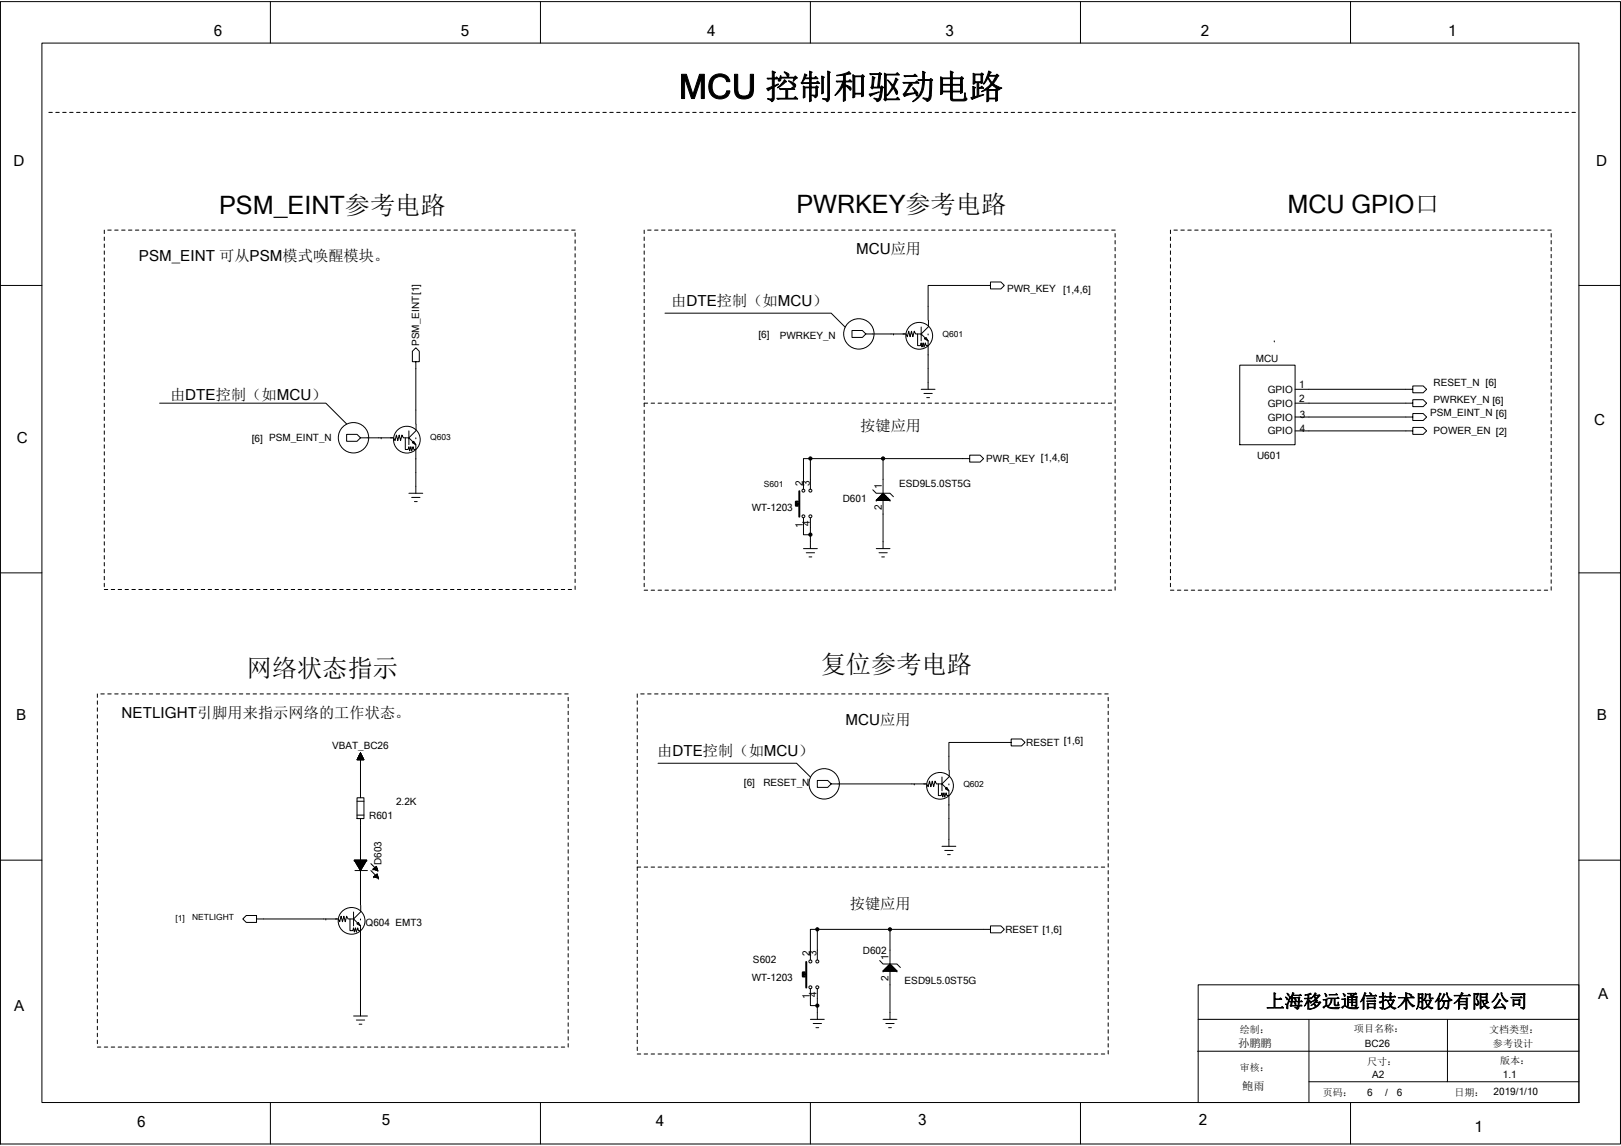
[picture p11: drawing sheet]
<svg xmlns="http://www.w3.org/2000/svg" width="297mm" height="210mm" viewBox="0 0 297 210" stroke-linecap="round" stroke-linejoin="round" font-family="sans-serif">
<defs><g id="words">
<text font-size="6.2" x="124.4" y="18.1">MCU 控制和驱动电路</text>
<g font-size="4.6">
<text x="40.2" y="39.2">PSM_EINT参考电路</text>
<text x="146" y="39">PWRKEY参考电路</text>
<text x="235.9" y="39">MCU GPIO口</text>
<text x="45.3" y="124.1">网络状态指示</text>
<text x="150.4" y="123.3">复位参考电路</text>
</g>
<text font-size="3.4" x="232" y="184.6">上海移远通信技术股份有限公司</text>
<g font-size="2.8">
<text x="39.2" y="6.6">6</text>
<text x="84.5" y="6.6">5</text>
<text x="129.6" y="6.6">4</text>
<text x="173.2" y="6.6">3</text>
<text x="220.1" y="6.6">2</text>
<text x="265.4" y="6.6">1</text>
<text x="2.5" y="30.5">D</text>
<text x="292.5" y="30.4">D</text>
<text x="25.4" y="47.9">PSM_EINT 可从PSM模式唤醒模块。</text>
<text x="156.9" y="46.6">MCU应用</text>
<text x="123" y="56.1">由DTE控制（如MCU）</text>
<text x="31.2" y="73.2">由DTE控制（如MCU）</text>
<text x="292.1" y="77.8">C</text>
<text x="3.1" y="81.1">C</text>
<text x="157.6" y="79">按键应用</text>
<text x="3" y="131.8">B</text>
<text x="22.3" y="131.6">NETLIGHT引脚用来指示网络的工作状态。</text>
<text x="292.6" y="131.8">B</text>
<text x="155" y="132.9">MCU应用</text>
<text x="120.4" y="138.6">由DTE控制（如MCU）</text>
<text x="155.7" y="166.5">按键应用</text>
<text x="2.6" y="185.3">A</text>
<text x="292.9" y="183.1">A</text>
<text x="25.2" y="206.6">6</text>
<text x="70" y="206.1">5</text>
<text x="120.2" y="206.3">4</text>
<text x="168.3" y="206.1">3</text>
<text x="219.7" y="206.1">2</text>
<text x="270.2" y="207.3">1</text>
</g>
<g font-size="2.1">
<text x="226.9" y="191.9">孙鹏鹏</text>
<text x="227.6" y="199.7">鲍雨</text>
</g>
<g font-size="1.8">
<text x="184.5" y="53.6">PWR_KEY</text>
<text x="194.8" y="53.6">[1,4,6]</text>
<text x="76.8" y="63.4" transform="rotate(-90 76.8 63.4)">PSM_EINT[1]</text>
<text x="139" y="61.9">[6]</text>
<text x="142.9" y="62.1">PWRKEY_N</text>
<text x="230.1" y="66.4">MCU</text>
<text x="232.3" y="72">GPIO</text>
<text x="238.1" y="71.1">1</text>
<text x="262.7" y="70.8">RESET_N [6]</text>
<text x="232.3" y="74.5">GPIO</text>
<text x="232.3" y="77.1">GPIO</text>
<text x="238.1" y="73.6">2</text>
<text x="238.2" y="76.6">3</text>
<text x="262.1" y="76.3">PSM_EINT_N [6]</text>
<text x="262.7" y="73.9">PWRKEY_N [6]</text>
<text x="46.1" y="80.9">[6] PSM_EINT_N</text>
<text x="232.3" y="79.6">GPIO</text>
<text x="238.2" y="79.1">4</text>
<text x="262.7" y="79.6">POWER_EN [2]</text>
<text x="147.1" y="89" transform="rotate(-90 147.1 89)">2</text>
<text x="148.4" y="89" transform="rotate(-90 148.4 89)">3</text>
<text x="161.6" y="89.6" transform="rotate(-90 161.6 89.6)">1</text>
<text x="164.8" y="89.2">ESD9L5.0ST5G</text>
<text x="180.7" y="84.7">PWR_KEY [1,4,6]</text>
<text x="230.4" y="84">U601</text>
<text x="137.7" y="93.6">WT-1203</text>
<text x="154.4" y="92">D601</text>
<text x="161.6" y="93.4" transform="rotate(-90 161.6 93.4)">2</text>
<text x="147.1" y="96.7" transform="rotate(-90 147.1 96.7)">1</text>
<text x="148.4" y="96.5" transform="rotate(-90 148.4 96.5)">4</text>
<text x="60.9" y="137.3">VBAT_BC26</text>
<text x="188" y="136.7">RESET [1,6]</text>
<text x="136.3" y="144">[6]</text>
<text x="72.6" y="147.4">2.2K</text>
<text x="139.9" y="144">RESET_N</text>
<text x="67.6" y="150.1">R601</text>
<text x="69.9" y="158.5" transform="rotate(-90 69.9 158.5)">D603</text>
<text x="67" y="169.7">Q604 EMT3</text>
<text x="184.2" y="170.9">RESET [1,6]</text>
<text x="137.7" y="179.8">WT-1203</text>
<text x="138" y="176.4">S602</text>
<text x="148.4" y="175.2" transform="rotate(-90 148.4 175.2)">2</text>
<text x="149.6" y="175.2" transform="rotate(-90 149.6 175.2)">3</text>
<text x="158.1" y="174.7">D602</text>
<text x="162.8" y="179.7" transform="rotate(-90 162.8 179.7)">2</text>
<text x="162.8" y="175.9" transform="rotate(-90 162.8 175.9)">1</text>
<text x="148.4" y="183" transform="rotate(-90 148.4 183)">1</text>
<text x="149.6" y="182.7" transform="rotate(-90 149.6 182.7)">4</text>
<text x="165.8" y="180.3">ESD9L5.0ST5G</text>
<text x="227.2" y="189.3">绘制：</text>
<text x="248.1" y="189.1">项目名称：</text>
<text x="250.1" y="191.9">BC26</text>
<text x="272.9" y="189.3">文档类型：</text>
<text x="273.6" y="191.9">参考设计</text>
<text x="227.2" y="196.3">审核：</text>
<text x="250.5" y="195.2">尺寸：</text>
<text x="251.4" y="197.6">A2</text>
<text x="274.9" y="194.9">版本：</text>
<text x="275.4" y="197.6">1.1</text>
<text x="242.4" y="200.7">页码：</text>
<text x="250.5" y="200.7">6</text>
<text x="253.8" y="200.7">/</text>
<text x="256" y="200.7">6</text>
<text x="266.5" y="200.7">日期：</text>
<text x="273.7" y="200.6">2019/1/10</text>
</g>
<g font-size="1.5">
<text x="172.7" y="61.7">Q601</text>
<text x="78.8" y="80.7">Q603</text>
<text x="140" y="89.2">S601</text>
<text x="176.5" y="144.1">Q602</text>
<text x="32.2" y="168.7">[1]</text>
<text x="35.2" y="168.5">NETLIGHT</text>
</g>
</g></defs>
<g fill="none" stroke="#000" stroke-width=".18">
<path d="M.1 .3h296.8v209.3h-296.8zM7.7 7.9h281.6v194.1h-281.6zM49.5 .3v7.6M99 .3v7.6M148.5 .3v7.6M198 .3v7.6M247.5 .3v7.6M9 20.6h.6M10.2 20.6h.7M11.5 20.6h.6M12.8 20.6h.6M14 20.6h.7"/>
<path d="M15.3 20.6h.6M16.6 20.6h.6M17.8 20.6h.7M19.1 20.6h.6M20.4 20.6h.6M21.7 20.6h.6M22.9 20.6h.6M24.2 20.6h.6M25.4 20.6h.7M26.7 20.6h.6M28 20.6h.6M29.2 20.6h.7"/>
<path d="M30.5 20.6h.7M31.8 20.6h.6M33.1 20.6h.6M34.3 20.6h.7M35.6 20.6h.6M36.9 20.6h.6M38.1 20.6h.7M39.4 20.6h.6M40.7 20.6h.6M41.9 20.6h.7M43.2 20.6h.7M44.5 20.6h.6"/>
<path d="M45.8 20.6h.6M47 20.6h.6M48.3 20.6h.6M49.5 20.6h.7M50.8 20.6h.7M52.1 20.6h.6M53.4 20.6h.6M54.6 20.6h.7M55.9 20.6h.6M57.2 20.6h.6M58.4 20.6h.7M59.7 20.6h.6"/>
<path d="M61 20.6h.6M62.2 20.6h.7M63.5 20.6h.7M64.8 20.6h.6M66.1 20.6h.6M67.3 20.6h.7M68.6 20.6h.6M69.8 20.6h.7M71.1 20.6h.7M72.4 20.6h.6M73.7 20.6h.6M74.9 20.6h.7"/>
<path d="M76.2 20.6h.6M77.5 20.6h.6M78.7 20.6h.7M80 20.6h.6M81.3 20.6h.6M82.5 20.6h.7M83.8 20.6h.7M85.1 20.6h.6M86.4 20.6h.6M87.6 20.6h.7M88.9 20.6h.6M90.2 20.6h.6"/>
<path d="M91.4 20.6h.7M92.7 20.6h.6M94 20.6h.6M95.2 20.6h.7M96.5 20.6h.6M97.8 20.6h.6M99 20.6h.7M100.3 20.6h.6M101.6 20.6h.6M102.8 20.6h.7M104.1 20.6h.7M105.4 20.6h.6"/>
<path d="M106.7 20.6h.6M107.9 20.6h.7M109.2 20.6h.6M110.5 20.6h.6M111.7 20.6h.7M113 20.6h.6M114.3 20.6h.6M115.5 20.6h.6M116.8 20.6h.6M118 20.6h.7M119.3 20.6h.6M120.6 20.6h.6"/>
<path d="M121.9 20.6h.6M123.1 20.6h.7M124.4 20.6h.6M125.7 20.6h.6M126.9 20.6h.7M128.2 20.6h.6M129.5 20.6h.6M130.7 20.6h.7M132 20.6h.6M133.3 20.6h.6M134.6 20.6h.6M135.8 20.6h.7"/>
<path d="M137.1 20.6h.6M138.4 20.6h.6M139.6 20.6h.6M140.9 20.6h.6M142.2 20.6h.6M143.4 20.6h.7M144.7 20.6h.6M146 20.6h.6M147.2 20.6h.7M148.5 20.6h.6M149.8 20.6h.6M151 20.6h.7"/>
<path d="M152.3 20.6h.6M153.6 20.6h.6M154.9 20.6h.6M156.1 20.6h.7M157.4 20.6h.6M158.7 20.6h.6M159.9 20.6h.7M161.2 20.6h.6M162.5 20.6h.6M163.7 20.6h.7M165 20.6h.6M166.3 20.6h.6"/>
<path d="M167.5 20.6h.7M168.8 20.6h.6M170.1 20.6h.6M171.3 20.6h.7M172.6 20.6h.6M173.9 20.6h.6M175.2 20.6h.6M176.4 20.6h.7M177.7 20.6h.6M179 20.6h.6M180.2 20.6h.7M181.5 20.6h.6"/>
<path d="M182.8 20.6h.6M184 20.6h.7M185.3 20.6h.6M186.6 20.6h.6M187.8 20.6h.7M189.1 20.6h.6M190.4 20.6h.6M191.6 20.6h.7M192.9 20.6h.6M194.2 20.6h.6M195.4 20.6h.7M196.7 20.6h.7"/>
<path d="M198 20.6h.6M199.3 20.6h.6M200.5 20.6h.7M201.8 20.6h.6M203.1 20.6h.6M204.3 20.6h.7M205.6 20.6h.6M206.9 20.6h.6M208.1 20.6h.7M209.4 20.6h.6M210.7 20.6h.6M211.9 20.6h.7"/>
<path d="M213.2 20.6h.6M214.5 20.6h.6M215.7 20.6h.7M217 20.6h.7M218.3 20.6h.6M219.6 20.6h.6M220.8 20.6h.7M222.1 20.6h.6M223.4 20.6h.6M224.6 20.6h.7M225.9 20.6h.6M227.2 20.6h.6"/>
<path d="M228.4 20.6h.7M229.7 20.6h.7M231 20.6h.6M232.2 20.6h.7M233.5 20.6h.6M234.8 20.6h.6M236 20.6h.7M237.3 20.6h.7M238.6 20.6h.6M239.9 20.6h.6M241.1 20.6h.7M242.4 20.6h.6"/>
<path d="M243.7 20.6h.6M244.9 20.6h.7M246.2 20.6h.6M247.5 20.6h.6M248.7 20.6h.7M250 20.6h.7M251.3 20.6h.6M252.6 20.6h.6M253.8 20.6h.6M255.1 20.6h.6M256.3 20.6h.7M257.6 20.6h.7"/>
<path d="M258.9 20.6h.6M260.2 20.6h.6M261.4 20.6h.7M262.7 20.6h.6M264 20.6h.6M265.2 20.6h.7M266.5 20.6h.6M267.8 20.6h.6M269 20.6h.7M270.3 20.6h.7M271.6 20.6h.6M272.9 20.6h.6"/>
<path d="M274.1 20.6h.7M275.4 20.6h.6M276.7 20.6h.6M277.9 20.6h.6M279.2 20.6h.6M280.4 20.6h.7M281.7 20.6h.6M283 20.6h.6M284.2 20.6h.7M285.5 20.6h.6M286.8 20.6h.6M288.1 20.6h.6"/>
<path d="M.1 52.3h7.6M19.1 42.2v.6M19.1 43.4v.7M19.1 44.7v.6M19.1 46v.6M19.1 47.2v.7M19.1 48.5v.6M19.1 49.8v.6M19.1 51v.7M19.1 52.3v.6M19.1 53.6v.6M19.1 54.8v.7"/>
<path d="M19.1 56.1v.6M19.1 57.4v.6M19.1 58.7v.6M19.1 59.9v.7M19.7 42.2h.7M21 42.2h.7M22.3 42.2h.6M23.5 42.2h.7M24.8 42.2h.6M26.1 42.2h.6M27.3 42.2h.7M28.6 42.2h.6"/>
<path d="M29.9 42.2h.6M31.2 42.2h.6M32.4 42.2h.7M33.7 42.2h.6M35 42.2h.6M36.2 42.2h.7M37.5 42.2h.6M38.8 42.2h.6M40 42.2h.7M41.3 42.2h.6M42.6 42.2h.6M43.9 42.2h.6"/>
<path d="M45.1 42.2h.7M46.4 42.2h.6M47.6 42.2h.7M48.9 42.2h.6M50.2 42.2h.6M51.5 42.2h.6M52.7 42.2h.7M54 42.2h.6M55.3 42.2h.6M56.5 42.2h.7M57.8 42.2h.6M59.1 42.2h.6"/>
<path d="M60.3 42.2h.7M61.6 42.2h.6M62.9 42.2h.6M64.2 42.2h.6M65.4 42.2h.7M66.7 42.2h.6M68 42.2h.6M69.2 42.2h.6M70.5 42.2h.6M71.8 42.2h.6M73 42.2h.7M74.3 42.2h.6"/>
<path d="M75.6 42.2h.6M76.8 42.2h.7M78.1 42.2h.6M79.4 42.2h.6M80.6 42.2h.7M81.9 42.2h.6M83.2 42.2h.6M84.5 42.2h.6M85.7 42.2h.7M87 42.2h.6M88.3 42.2h.6M89.5 42.2h.7"/>
<path d="M90.8 42.2h.6M92.1 42.2h.6M93.3 42.2h.7M94.6 42.2h.6M95.9 42.2h.6M97.1 42.2h.7M98.4 42.2h.6M99.7 42.2h.6M100.9 42.2h.7M102.2 42.2h.6M103.5 42.2h.6M104.8 42.2h.6"/>
<path d="M105.4 42.7v.6M105.4 43.9v.7M105.4 45.2v.6M105.4 46.5v.6M105.4 47.8v.6M105.4 49v.6M105.4 50.3v.6M105.4 51.5v.7M105.4 52.8v.6M105.4 54.1v.6M105.4 55.4v.6M105.4 56.6v.7"/>
<path d="M105.4 57.9v.6M105.4 59.2v.6M118 42.2v.6M118 43.4v.7M118 44.7v.6M118 46v.6M118 47.2v.7M118 48.5v.6M118 49.8v.6M118 51v.7M118 52.3v.6M118 53.6v.6"/>
<path d="M118 54.8v.7M118 56.1v.6M118 57.4v.6M118 58.7v.6M118 59.9v.7M118.7 42.2h.6M119.9 42.2h.7M121.2 42.2h.7M121.9 57.4h30.4l2.6 2.5M122.5 42.2h.6M123.8 42.2h.6M125 42.2h.7"/>
<path d="M126.3 42.2h.6M127.6 42.2h.6M128.8 42.2h.7M130.1 42.2h.6M131.4 42.2h.6M132.6 42.2h.7M133.9 42.2h.7M135.2 42.2h.6M136.5 42.2h.6M137.7 42.2h.7M139 42.2h.6M140.2 42.2h.7"/>
<path d="M141.5 42.2h.7M142.8 42.2h.6M144.1 42.2h.6M145.3 42.2h.7M146.6 42.2h.6M147.9 42.2h.6M149.1 42.2h.7M150.4 42.2h.6M151.7 42.2h.6M152.9 42.2h.7M154.2 42.2h.7M155.5 42.2h.6"/>
<path d="M156.8 42.2h.6M158 42.2h.7M159.3 42.2h.6M160.6 42.2h.6M161.8 42.2h.7M162.5 58.7h.1M163.1 42.2h.6M164.4 42.2h.6M165.6 42.2h.7M166.9 42.2h.6M168.2 42.2h.6M168.8 59.9v2.6"/>
<path d="M169.4 42.2h.7M170.1 58.7h.1M170.1 59.9l-1.3 1.3M170.1 58.7v1.2M170.7 42.2h.6M172 42.2h.6M173.2 42.2h.7M174.5 42.2h.7M175.8 42.2h.6M177.1 42.2h.6M178.3 42.2h.7M179.6 42.2h.6"/>
<path d="M180.9 42.2h.6M181.5 52.3v.6h1.9l.6-.6-.6-.6h-1.9v.6h-11.4v6.4M182.1 42.2h.7M183.4 42.2h.6M184.7 42.2h.6M185.9 42.2h.7M187.2 42.2h.6M188.5 42.2h.6M189.7 42.2h.7M191 42.2h.6M192.3 42.2h.6M193.5 42.2h.7"/>
<path d="M194.8 42.2h.6M196.1 42.2h.6M197.4 42.2h.6M198.6 42.2h.7M199.9 42.2h.6M201.2 42.2h.6M202.4 42.2h.7M203.7 42.2h.6M204.3 42.8v.6M204.3 44.1v.6M204.3 45.3v.7M204.3 46.6v.6"/>
<path d="M204.3 47.9v.6M204.3 49.1v.7M204.3 50.4v.6M204.3 51.7v.6M204.3 52.9v.7M204.3 54.2v.6M204.3 55.5v.6M204.3 56.7v.7M204.3 58v.7M204.3 59.3v.6M214.5 42.2v.6M214.5 43.4v.7"/>
<path d="M214.5 44.7v.6M214.5 46v.6M214.5 47.2v.7M214.5 48.5v.6M214.5 49.8v.6M214.5 51v.7M214.5 52.3v.6M214.5 53.6v.6M214.5 54.8v.7M214.5 56.1v.6M214.5 57.4v.6M214.5 58.7v.6"/>
<path d="M214.5 59.9v.7M215.1 42.2h.6M216.4 42.2h.6M217.7 42.2h.6M218.9 42.2h.7M220.2 42.2h.6M221.5 42.2h.6M222.7 42.2h.7M224 42.2h.6M225.3 42.2h.6M226.5 42.2h.7M227.8 42.2h.6"/>
<path d="M229.1 42.2h.6M230.4 42.2h.6M231.6 42.2h.6M232.9 42.2h.6M234.1 42.2h.7M235.4 42.2h.6M236.7 42.2h.6M238 42.2h.6M239.2 42.2h.7M240.5 42.2h.6M241.8 42.2h.6M243 42.2h.7"/>
<path d="M244.3 42.2h.6M245.6 42.2h.6M246.8 42.2h.7M248.1 42.2h.6M249.4 42.2h.6M250.7 42.2h.6M251.9 42.2h.7M253.2 42.2h.6M254.4 42.2h.7M255.7 42.2h.6M257 42.2h.6M258.3 42.2h.6"/>
<path d="M259.5 42.2h.7M260.8 42.2h.6M262.1 42.2h.6M263.3 42.2h.7M264.6 42.2h.6M265.9 42.2h.6M267.1 42.2h.7M268.4 42.2h.6M269.7 42.2h.6M271 42.2h.6M272.2 42.2h.7M273.5 42.2h.6"/>
<path d="M274.8 42.2h.6M276 42.2h.7M277.3 42.2h.6M278.5 42.2h.7M279.8 42.2h.6M281.1 42.2h.6M282.3 42.2h.7M283.6 42.2h.6M284.2 42.8v.6M284.2 44.1v.6M284.2 45.3v.7M284.2 46.6v.6"/>
<path d="M284.2 47.9v.6M284.2 49.1v.7M284.2 50.4v.6M284.2 51.7v.6M284.2 52.9v.7M284.2 54.2v.6M284.2 55.5v.6M284.2 56.7v.7M284.2 58v.7M284.2 59.3v.6M289.3 52.3h7.6M19.1 61.2v.6"/>
<path d="M19.1 62.5v.6M19.1 63.7v.7M19.1 65v.6M19.1 66.3v.6M19.1 67.5v.7M19.1 68.8v.6M19.1 70.1v.6M19.1 71.3v.7M19.1 72.6v.6M19.1 73.9v.6M19.1 75.1v.7M19.1 76.4v.6"/>
<path d="M19.1 77.7v.6M19.1 79v.6M29.2 73.9h30.5l3.8 3.8M68.6 77.7h.1M74.9 79v2.5M76.2 66.3h.6v-1.9l-.6-.7-.6 .7v1.9h.6v11.4M76.2 77.7h.1M76.2 79l-1.3 1.2M76.2 77.7v1.2M105.4 60.4v.7M105.4 61.7v.6M105.4 63v.6"/>
<path d="M105.4 64.2v.7M105.4 65.5v.6M105.4 66.8v.6M105.4 68.1v.6M105.4 69.3v.7M105.4 70.6v.6M105.4 71.8v.7M105.4 73.1v.6M105.4 74.4v.6M105.4 75.6v.7M105.4 76.9v.7M105.4 78.2v.6"/>
<path d="M105.4 79.5v.6M118 61.2v.6M118 62.5v.6M118 63.7v.7M118 65v.6M118 66.3v.6M118 67.5v.7M118 68.8v.6M118 70.1v.6M118 71.3v.7M118 72.6v.6M118 75.1v.7"/>
<path d="M118 76.4v.6M118 77.7v.6M118 79v.6M118.7 73.9h-.7v.6M119.3 73.9h.6M120.6 73.9h.6M121.9 73.9h.6M123.1 73.9h.7M124.4 73.9h.6M125.7 73.9h.6M126.9 73.9h.7M128.2 73.9h.6"/>
<path d="M129.5 73.9h.6M130.7 73.9h.7M132 73.9h.6M133.3 73.9h.6M134.6 73.9h.6M135.8 73.9h.7M137.1 73.9h.6M138.4 73.9h.6M139.6 73.9h.6M140.9 73.9h.6M142.2 73.9h.6M143.4 73.9h.7"/>
<path d="M144.7 73.9h.6M146 73.9h.6M147.2 73.9h.7M148.5 73.9h.6M149.8 73.9h.6M151 73.9h.7M152.3 73.9h.6M153.6 73.9h.6M154.9 73.9h.6M156.1 73.9h.7M157.4 73.9h.6M158.7 61.2l-.7-.6h-1.9v1.2h1.9l.7-.6h7.1"/>
<path d="M158.7 73.9h.6M159.9 73.9h.7M161.2 73.9h.6M162.5 73.9h.6M163.7 61.2h.1M163.7 73.9h.7M165 73.9h.6M165.5 61.2h.5l.3 .5 .2-1 .3 1 .2-1 .3 1 .2-1 .3 .5h1M166.3 73.9h.6M167.5 73.9h.7M168.1 61.2v2.1h.6l.1-.5 .1 .8 .3-.8 .1 .7M168.8 71.3h2.5"/>
<path d="M168.8 61.2h.1M168.8 61.2l1.3 1.3M168.8 73.9h.6M169.3 72.1h1.5M169.7 61.8l.4 .7-.7-.4zM169.8 72.9h.5M170.1 61.2h.1M170.1 63.3h-.4l-.1-.5-.3 .8M170.1 62.5v8.8M170.1 73.9h.6M171.3 73.9h.7M172.6 73.9h.6"/>
<path d="M173.9 73.9h.6M175.2 73.9h.6M176.4 73.9h.7M177.7 73.9h.6M179 73.9h.6M180.2 73.9h.7M181.5 73.9h.6M182.8 73.9h.6M184 73.9h.7M185.3 73.9h.6M186.6 73.9h.6M187.8 73.9h.7"/>
<path d="M189.1 73.9h.6M190.4 73.9h.6M191.6 73.9h.7M192.9 73.9h.6M194.2 73.9h.6M195.4 73.9h.7M196.7 73.9h.7M198 73.9h.6M199.3 73.9h.6M200.5 73.9h.7M201.8 73.9h.6M203.1 73.9h.6"/>
<path d="M204.3 60.6v.6M204.3 61.8v.7M204.3 63.1v.6M204.3 64.4v.6M204.3 65.6v.7M204.3 66.9v.6M204.3 68.2v.6M204.3 69.4v.7M204.3 70.7v.6M204.3 72v.6M204.3 73.2v.7M204.3 74.5v.6"/>
<path d="M204.3 75.8v.6M204.3 77v.7M204.3 78.3v.7M204.3 79.6v.6M214.5 61.2v.6M214.5 62.5v.6M214.5 63.7v.7M214.5 65v.6M214.5 66.3v.6M214.5 67.5v.7M214.5 68.8v.6M214.5 70.1v.6"/>
<path d="M214.5 71.3v.7M214.5 72.6v.6M214.5 73.9v.6M214.5 75.1v.7M214.5 76.4v.6M214.5 77.7v.6M214.5 79v.6M227.2 66.9h10.1v14.6h-10.1zM233.5 62.5h.1M237.3 71.3h21.6v-.6h1.9l.6 .6-.6 .7h-1.9v-.7M237.3 73.9h21.6v-.7h1.9l.6 .7-.6 .6h-1.9v-.6M237.3 76.4h21.6v-.6h1.9l.6 .6-.6 .6h-1.9v-.6"/>
<path d="M237.3 79h21.6v-.7h1.9l.6 .7-.6 .6h-1.9v-.6M284.2 60.6v.6M284.2 61.8v.7M284.2 63.1v.6M284.2 64.4v.6M284.2 65.6v.7M284.2 66.9v.6M284.2 68.2v.6M284.2 69.4v.7M284.2 70.7v.6M284.2 72v.6M284.2 73.2v.7"/>
<path d="M284.2 74.5v.6M284.2 75.8v.6M284.2 77v.7M284.2 78.3v.7M284.2 79.6v.6M19.1 80.2v.7M19.1 81.5v.6M19.1 82.8v.6M19.1 84v.7M19.1 85.3v.6M19.1 86.6v.6M19.1 87.8v.7"/>
<path d="M19.1 89.1v.6M19.1 90.4v.6M19.1 91.7v.6M19.1 92.9v.7M19.1 94.2v.6M19.1 95.4v.7M19.1 96.7v.6M19.1 98v.6M19.1 99.3v.6M66.1 80.2l-.7-.6h-1.9v1.3h1.9l.7-.7h5.8M69.8 80.2h.1M71.6 80.2h.5l.3 .5 .2-1 .3 1 .2-1 .3 1 .3-1 .2 .5h1"/>
<path d="M74.3 80.2v2.2h.5l.1-.5 .2 .7 .2-.7 .1 .6M74.9 90.4h2.6M74.9 80.2h.1M74.9 80.2l1.3 1.3M75.4 91.1h1.6M75.8 80.9l.4 .6-.6-.4zM75.9 91.9h.6M76.2 80.2h.1M76.2 82.4h-.4l-.1-.5-.3 .7M76.2 81.5v8.9M105.4 80.7v.7M105.4 82v.6"/>
<path d="M105.4 83.3v.6M105.4 84.5v.7M105.4 85.8v.6M105.4 87.1v.6M105.4 88.3v.7M105.4 89.6v.7M105.4 90.9v.6M105.4 92.2v.6M105.4 93.4v.7M105.4 94.7v.6M105.4 95.9v.7M105.4 97.2v.7"/>
<path d="M105.4 98.5v.6M105.4 99.8v.6M118 80.2v.7M118 81.5v.6M118 82.8v.6M118 84v.7M118 85.3v.6M118 86.6v.6M118 87.8v.7M118 89.1v.6M118 90.4v.6M118 91.7v.6"/>
<path d="M118 92.9v.7M118 94.2v.6M118 95.4v.7M118 96.7v.6M118 98v.6M118 99.3v.6M147.2 94.9v3.1h1.3v2.5M148.5 84h29.2v-.6h1.9l.6 .6-.6 .7h-1.9v-.7M148.5 84h-1.3v5.6M148.5 84v5.6M148.5 94.9v3.1M159.9 89.7l.7 .7h2.5l.6 .6"/>
<path d="M160.6 91.7h.1M160.6 91.7h2.5l-1.3-1.3-1.2 1.3h2.5M160.7 91.5v.2M160.7 91.5h2.3v.2M160.8 91.7v-.3h2v.3M160.9 91.7v-.4h1.8v.4M161.1 91.1v.6M161.1 91.1h1.5v.6M161.2 91v.7M161.2 91h1.3v.7M161.3 91.7v-.8h1v.8M161.5 91.7v-.9h.7v.9"/>
<path d="M161.6 91.7v-1.1h.5v1.1M161.7 90.5v1.2M161.7 90.5h.2v1.2M161.8 90.4h.1M161.8 84v16.5M163.1 91.7h.1M204.3 80.9v.6M204.3 82.1v.7M204.3 83.4v.6M204.3 84.7v.6M204.3 85.9v.7M204.3 87.2v.6"/>
<path d="M204.3 88.5v.6M204.3 89.7v.7M204.3 91v.7M204.3 92.3v.6M204.3 93.6v.6M204.3 94.8v.6M204.3 96.1v.6M204.3 97.3v.7M204.3 98.6v.7M204.3 99.9v.6M214.5 80.2v.7M214.5 81.5v.6"/>
<path d="M214.5 82.8v.6M214.5 84v.7M214.5 85.3v.6M214.5 86.6v.6M214.5 87.8v.7M214.5 89.1v.6M214.5 90.4v.6M214.5 91.7v.6M214.5 92.9v.7M214.5 94.2v.6M214.5 95.4v.7M214.5 96.7v.6"/>
<path d="M214.5 98v.6M214.5 99.3v.6M284.2 80.9v.6M284.2 82.1v.7M284.2 83.4v.6M284.2 84.7v.6M284.2 85.9v.7M284.2 87.2v.6M284.2 88.5v.6M284.2 89.7v.7M284.2 91v.7M284.2 92.3v.6"/>
<path d="M284.2 93.6v.6M284.2 94.8v.6M284.2 96.1v.6M284.2 97.3v.7M284.2 98.6v.7M284.2 99.9v.6M.1 105h7.6M19.1 100.5v.7M19.1 101.8v.6M19.1 103.1v.6M19.1 104.3v.7M19.1 105.6v.6"/>
<path d="M19.1 106.9v.6M19.1 108h.6M20.4 108h.6M21.7 108h.6M22.9 108h.6M24.2 108h.6M25.4 108h.7M26.7 108h.6M28 108h.6M29.2 108h.7M30.5 108h.7M31.8 108h.6"/>
<path d="M33.1 108h.6M34.3 108h.7M35.6 108h.6M36.9 108h.6M38.1 108h.7M39.4 108h.6M40.7 108h.6M41.9 108h.7M43.2 108h.7M44.5 108h.6M45.8 108h.6M47 108h.6"/>
<path d="M48.3 108h.6M49.5 108h.7M50.8 108h.7M52.1 108h.6M53.4 108h.6M54.6 108h.7M55.9 108h.6M57.2 108h.6M58.4 108h.7M59.7 108h.6M61 108h.6M62.2 108h.7"/>
<path d="M63.5 108h.7M64.8 108h.6M66.1 108h.6M67.3 108h.7M68.6 108h.6M69.8 108h.7M71.1 108h.7M72.4 108h.6M73.7 108h.6M74.9 108h.7M76.2 108h.6M77.5 108h.6"/>
<path d="M78.7 108h.7M80 108h.6M81.3 108h.6M82.5 108h.7M83.8 108h.7M85.1 108h.6M86.4 108h.6M87.6 108h.7M88.9 108h.6M90.2 108h.6M91.4 108h.7M92.7 108h.6"/>
<path d="M94 108h.6M95.2 108h.7M96.5 108h.6M97.8 108h.6M99 108h.7M100.3 108h.6M101.6 108h.6M102.8 108h.7M104.1 108h.7M105.4 101v.7M105.4 102.3v.6M105.4 103.6v.6"/>
<path d="M105.4 104.8v.7M105.4 106.1v.6M105.4 107.4v.6M118 108.1h.7M118 100.5v.7M118 101.8v.6M118 103.1v.6M118 104.3v.7M118 105.6v.6M118 106.9v.6M119.3 108.1h.6M120.6 108.1h.6"/>
<path d="M121.9 108.1h.6M123.1 108.1h.7M124.4 108.1h.6M125.7 108.1h.6M126.9 108.1h.7M128.2 108.1h.6M129.5 108.1h.6M130.7 108.1h.7M132 108.1h.6M133.3 108.1h.6M134.6 108.1h.6M135.8 108.1h.7"/>
<path d="M137.1 108.1h.6M138.4 108.1h.6M139.6 108.1h.6M140.9 108.1h.6M142.2 108.1h.6M143.4 108.1h.7M144.7 108.1h.6M146 108.1h.6M147.2 100.5h2.6M147.2 108.1h.7M147.7 101.3h1.6M148.2 102h.6"/>
<path d="M148.5 108.1h.6M149.8 108.1h.6M151 108.1h.7M152.3 108.1h.6M153.6 108.1h.6M154.9 108.1h.6M156.1 108.1h.7M157.4 108.1h.6M158.7 108.1h.6M159.9 108.1h.7M160.6 100.5h2.5M161.1 101.3h1.5"/>
<path d="M161.2 108.1h.6M161.6 102h.5M162.5 108.1h.6M163.7 108.1h.7M165 108.1h.6M166.3 108.1h.6M167.5 108.1h.7M168.8 108.1h.6M170.1 108.1h.6M171.3 108.1h.7M172.6 108.1h.6M173.9 108.1h.6"/>
<path d="M175.2 108.1h.6M176.4 108.1h.7M177.7 108.1h.6M179 108.1h.6M180.2 108.1h.7M181.5 108.1h.6M182.8 108.1h.6M184 108.1h.7M185.3 108.1h.6M186.6 108.1h.6M187.8 108.1h.7M189.1 108.1h.6"/>
<path d="M190.4 108.1h.6M191.6 108.1h.7M192.9 108.1h.6M194.2 108.1h.6M195.4 108.1h.7M196.7 108.1h.7M198 108.1h.6M199.3 108.1h.6M200.5 108.1h.7M201.8 108.1h.6M203.1 108.1h.6M204.3 101.2v.6"/>
<path d="M204.3 102.4v.7M204.3 103.7v.6M204.3 105v.6M204.3 106.2v.7M204.3 107.5v.6M214.5 100.5v.7M214.5 101.8v.6M214.5 103.1v.6M214.5 104.3v.7M214.5 105.6v.6M214.5 106.9v.6M214.5 108.1h.6"/>
<path d="M215.7 108.1h.7M217 108.1h.7M218.3 108.1h.6M219.6 108.1h.6M220.8 108.1h.7M222.1 108.1h.6M223.4 108.1h.6M224.6 108.1h.7M225.9 108.1h.6M227.2 108.1h.6M228.4 108.1h.7M229.7 108.1h.7"/>
<path d="M231 108.1h.6M232.2 108.1h.7M233.5 108.1h.6M234.8 108.1h.6M236 108.1h.7M237.3 108.1h.7M238.6 108.1h.6M239.9 108.1h.6M241.1 108.1h.7M242.4 108.1h.6M243.7 108.1h.6M244.9 108.1h.7"/>
<path d="M246.2 108.1h.6M247.5 108.1h.6M248.7 108.1h.7M250 108.1h.7M251.3 108.1h.6M252.6 108.1h.6M253.8 108.1h.6M255.1 108.1h.6M256.3 108.1h.7M257.6 108.1h.7M258.9 108.1h.6M260.2 108.1h.6"/>
<path d="M261.4 108.1h.7M262.7 108.1h.6M264 108.1h.6M265.2 108.1h.7M266.5 108.1h.6M267.8 108.1h.6M269 108.1h.7M270.3 108.1h.7M271.6 108.1h.6M272.9 108.1h.6M274.1 108.1h.7M275.4 108.1h.6"/>
<path d="M276.7 108.1h.6M277.9 108.1h.6M279.2 108.1h.6M280.4 108.1h.7M281.7 108.1h.6M283 108.1h.6M284.2 101.2v.6M284.2 102.4v.7M284.2 103.7v.6M284.2 105v.6M284.2 106.2v.7M284.2 107.5v.6"/>
<path d="M289.3 105h7.6M17.8 127.1v.7M17.8 128.4v.7M17.8 129.7v.6M17.8 131v.6M17.8 132.2v.7M17.8 133.5v.6M17.8 134.8v.6M17.8 136v.7M17.8 137.3v.6M17.8 138.6v.6M17.8 139.8v.7"/>
<path d="M18.5 127.1h.6M19.7 127.1h.7M21 127.1h.7M22.3 127.1h.6M23.5 127.1h.7M24.8 127.1h.6M26.1 127.1h.6M27.3 127.1h.7M28.6 127.1h.6M29.9 127.1h.6M31.2 127.1h.6M32.4 127.1h.7"/>
<path d="M33.7 127.1h.6M35 127.1h.6M36.2 127.1h.7M37.5 127.1h.6M38.8 127.1h.6M40 127.1h.7M41.3 127.1h.6M42.6 127.1h.6M43.9 127.1h.6M45.1 127.1h.7M46.4 127.1h.6M47.6 127.1h.7"/>
<path d="M48.9 127.1h.6M50.2 127.1h.6M51.5 127.1h.6M52.7 127.1h.7M54 127.1h.6M55.3 127.1h.6M56.5 127.1h.7M57.8 127.1h.6M59.1 127.1h.6M60.3 127.1h.7M61.6 127.1h.6M62.9 127.1h.6"/>
<path d="M64.2 127.1h.6M65.4 127.1h.7M65.4 139.2h1.3M65.5 139.1h1.1v.1M65.5 139.2v-.3h1l.1 .3M65.5 139h1.1M65.6 138.8v.4M65.6 138.9h.9M65.6 138.8h.9M65.7 138.7v.5M65.7 138.8h.8M65.7 138.7h.7"/>
<path d="M65.7 138.6v.6M65.7 138.7h.7v.5M65.7 138.6h.7M65.8 138.5v.7M65.8 138.6h.6M65.8 138.5h.5M65.8 138.4v.8M65.8 138.4h.5M65.8 138.3v.9M65.9 138.3h.3M65.9 138.2v1M65.9 138.2l.3 .1v.9"/>
<path d="M66 138.2h.2v1M66 138v1.2M66 138.1h.1M66 138h.1M66.1 139.2v-1.3l.6 1.3h-1.3l.7-1.3v8.3M66.1 138h.1M66.1 138v1.2M66.1 138.1h-.1v1.1M66.3 138.4v.8M66.3 138.5v.7M66.5 138.8v.4M66.5 138.9v.3"/>
<path d="M66.6 139h-1.1v.2M66.7 139.1l-1.3 .1M66.7 127.1h.6M68 127.1h.6M69.2 127.1h.6M70.5 127.1h.6M71.8 127.1h.6M73 127.1h.7M74.3 127.1h.6M75.6 127.1h.6M76.8 127.1h.7M78.1 127.1h.6"/>
<path d="M79.4 127.1h.6M80.6 127.1h.7M81.9 127.1h.6M83.2 127.1h.6M84.5 127.1h.6M85.7 127.1h.7M87 127.1h.6M88.3 127.1h.6M89.5 127.1h.7M90.8 127.1h.6M92.1 127.1h.6M93.3 127.1h.7"/>
<path d="M94.6 127.1h.6M95.9 127.1h.6M97.1 127.1h.7M98.4 127.1h.6M99.7 127.1h.6M100.9 127.1h.7M102.2 127.1h.6M103.5 127.1h.6M104.1 127.8v.6M104.1 129.1v.6M104.1 130.3v.7M104.1 131.6v.6"/>
<path d="M104.1 132.9v.6M104.1 134.1v.7M104.1 135.4v.6M104.1 136.7v.6M104.1 137.9v.7M104.1 139.2v.6M116.8 127.1v.7M116.8 128.4v.7M116.8 129.7v.6M116.8 131v.6M116.8 132.2v.7M116.8 133.5v.6"/>
<path d="M116.8 134.8v.6M116.8 136v.7M116.8 137.3v.6M116.8 138.6v.6M116.8 139.8v.7M117.4 127.1h.6M118.7 127.1h.6M119.9 127.1h.7M120.6 139.8h25.4l2.5 2.6M121.2 127.1h.7M122.5 127.1h.6M123.8 127.1h.6"/>
<path d="M125 127.1h.7M126.3 127.1h.6M127.6 127.1h.6M128.8 127.1h.7M130.1 127.1h.6M131.4 127.1h.6M132.6 127.1h.7M133.9 127.1h.7M135.2 127.1h.6M136.5 127.1h.6M137.7 127.1h.7M139 127.1h.6"/>
<path d="M140.2 127.1h.7M141.5 127.1h.7M142.8 127.1h.6M144.1 127.1h.6M145.3 127.1h.7M146.6 127.1h.6M147.9 127.1h.6M149.1 127.1h.7M150.4 127.1h.6M151.7 127.1h.6M152.9 127.1h.7M154.2 127.1h.7"/>
<path d="M155.5 127.1h.6M156.8 127.1h.6M158 127.1h.7M159.3 127.1h.6M160.6 127.1h.6M161.8 127.1h.7M163.1 127.1h.6M164.4 127.1h.6M165.6 127.1h.7M166.9 127.1h.6M168.2 127.1h.6M169.4 127.1h.7"/>
<path d="M170.7 127.1h.6M172 127.1h.6M173.2 127.1h.7M174.5 127.1h.7M175.8 127.1h.6M177.1 127.1h.6M178.3 127.1h.7M179.6 127.1h.6M180.9 127.1h.6M182.1 127.1h.7M183.4 127.1h.6M184.7 127.1h.6"/>
<path d="M185.3 136v.7h1.9l.6-.7-.6-.6h-1.9v.6h-11.4v5.1M185.9 127.1h.7M187.2 127.1h.6M188.5 127.1h.6M189.7 127.1h.7M191 127.1h.6M192.3 127.1h.6M193.5 127.1h.7M194.8 127.1h.6M196.1 127.1h.6M197.4 127.1h.6M198.6 127.1h.7"/>
<path d="M199.9 127.1h.6M201.2 127.1h.6M202.4 127.1h.7M203.1 127.8v.6M203.1 129.1v.6M203.1 130.3v.7M203.1 131.6v.6M203.1 132.9v.6M203.1 134.1v.7M203.1 135.4v.6M203.1 136.7v.6M203.1 137.9v.7"/>
<path d="M203.1 139.2v.6M.1 157.6h7.6M17.8 141.1v.6M17.8 142.4v.6M17.8 143.6v.7M17.8 144.9v.6M17.8 146.2v.6M17.8 147.4v.7M17.8 148.7v.7M17.8 150v.6M17.8 151.3v.6M17.8 152.5v.7"/>
<path d="M17.8 153.8v.6M17.8 155.1v.6M17.8 156.3v.7M17.8 157.6v.6M17.8 158.9v.6M64.9 157.6h.1M64.9 157.6h2.3M64.9 157.6h1.2v1.9zM65 157.7h2.1M65 157.6v.2M65 159.5h2.3M65.1 157.9h2"/>
<path d="M65.1 158h1.9M65.2 157.6v.5M65.2 158.1h1.7M65.3 157.6v.6h1.5v-.6M65.4 158.4h1.3M65.4 146.2h1.3v3.8h-1.3zM65.4 157.6v.9M65.4 149.4h1.3M65.4 146.8h1.3M65.4 158.5h1.3M65.5 158.6h1.1M65.5 157.6v1.1"/>
<path d="M65.6 158.8h.9M65.7 157.6v1.3h.7v-1.3M65.8 159h.6M65.8 157.6v1.5M65.8 159.1h.5M65.9 159.3h.3M65.9 157.6v1.7M66 159.4h.1M66.1 159.5h.1M66.1 157.6v1.9l1.1-1.9h-1.1v1.9M66.1 150v15.8M66.2 157.6v1.7"/>
<path d="M66.3 157.6v1.5M66.6 157.6v1.1M66.7 157.6v.9M66.9 157.6v.4M67.1 157.6v.2M67.2 157.6h.1M68 159.5l1.2 1.3M68 158.2l1.2 1.3-.2-.7-.7 .5 .9 .2M68.3 159.3h.1M68.3 159.3h.8M68.5 159.3v-.2h.6v.4M68.6 159v.3"/>
<path d="M68.6 159h.5M68.7 158.9v.5h.5M68.8 158.9h.2M68.9 158.8v.6M69 158.8h.1M69 158.8v.7M69.2 159.5h.1M104.1 140.5v.6M104.1 141.7v.7M104.1 143v.6M104.1 144.3v.6M104.1 145.5v.7"/>
<path d="M104.1 146.8v.6M104.1 148.1v.6M104.1 149.4v.6M104.1 150.6v.7M104.1 151.9v.6M104.1 153.2v.6M104.1 154.4v.7M104.1 155.7v.6M104.1 157v.6M104.1 158.2v.7M104.1 159.5v.6M116.8 141.1v.6"/>
<path d="M116.8 142.4v.6M116.8 143.6v.7M116.8 144.9v.6M116.8 146.2v.6M116.8 147.4v.7M116.8 148.7v.7M116.8 150v.6M116.8 151.3v.6M116.8 152.5v.7M116.8 153.8v.6M116.8 155.1v.6M116.8 156.3v.7"/>
<path d="M116.8 157.6v.6M117.4 158.9h-.6v.6M118 158.9h.7M119.3 158.9h.6M120.6 158.9h.6M121.9 158.9h.6M123.1 158.9h.7M124.4 158.9h.6M125.7 158.9h.6M126.9 158.9h.7M128.2 158.9h.6M129.5 158.9h.6"/>
<path d="M130.7 158.9h.7M132 158.9h.6M133.3 158.9h.6M134.6 158.9h.6M135.8 158.9h.7M137.1 158.9h.6M138.4 158.9h.6M139.6 158.9h.6M140.9 158.9h.6M142.2 158.9h.6M143.4 158.9h.7M144.7 158.9h.6"/>
<path d="M146 158.9h.6M147.2 158.9h.7M148.5 158.9h.6M149.8 158.9h.6M151 158.9h.7M152.3 158.9h.6M152.3 143.6l-.6-.6h-1.9v1.3h1.9l.6-.7h17.3M153.6 158.9h.6M154.9 158.9h.6M156.1 158.9h.7M157.4 158.9h.6M158.7 158.9h.6"/>
<path d="M159.9 158.9h.7M161.2 158.9h.6M162.5 158.9h.6M163.7 158.9h.7M165 158.9h.6M166.3 158.9h.6M166.3 141.1h.1M167.5 158.9h.7M167.5 143.6h.1M168.8 158.9h.6M169.3 143.6h.5l.3 .5 .2-1 .3 1 .2-1 .3 1 .2-1 .3 .5h1M170.1 158.9h.6"/>
<path d="M171.3 158.9h.7M172 143.6v2.2h.5l.1-.5 .2 .7 .2-.7 .1 .7M172.6 158.9h.6M172.6 155.1h2.6M172.6 143.6h.1M172.6 142.4v2.5M172.6 143.6l1.3 1.3M173.1 155.8h1.5M173.5 144.3l.4 .6-.7-.4zM173.6 156.6h.5M173.9 158.9h.6M173.9 143.6h.1"/>
<path d="M173.9 141.1h.1M173.9 145.8h-.4l-.1-.5-.3 .7M173.9 142.4l-1.3 1.2M173.9 145v10.1M173.9 141.2v1.1M175.2 158.9h.6M176.4 158.9h.7M177.7 158.9h.6M179 158.9h.6M180.2 158.9h.7M181.5 158.9h.6M182.8 158.9h.6"/>
<path d="M184 158.9h.7M185.3 158.9h.6M186.6 158.9h.6M187.8 158.9h.7M189.1 158.9h.6M190.4 158.9h.6M191.6 158.9h.7M192.9 158.9h.6M194.2 158.9h.6M195.4 158.9h.7M196.7 158.9h.7M198 158.9h.6"/>
<path d="M199.3 158.9h.6M200.5 158.9h.7M201.8 158.9h.6M203.1 140.5v.6M203.1 141.7v.7M203.1 143v.6M203.1 144.3v.6M203.1 145.5v.7M203.1 146.8v.6M203.1 148.1v.6M203.1 149.4v.6M203.1 150.6v.7"/>
<path d="M203.1 151.9v.6M203.1 153.2v.6M203.1 154.4v.7M203.1 155.7v.6M203.1 157v.6M203.1 158.2v.7M203.1 159.5v.6M289.3 157.6h7.6M17.8 160.1v.7M17.8 161.4v.7M17.8 162.7v.6M17.8 163.9v.7"/>
<path d="M17.8 165.2v.6M17.8 166.5v.6M17.8 167.7v.7M17.8 169v.7M17.8 170.3v.6M17.8 171.6v.6M17.8 172.8v.7M17.8 174.1v.6M17.8 175.4v.6M17.8 176.6v.7M17.8 177.9v.6M17.8 179.2v.6"/>
<path d="M47 168.4v-.7h-1.9l-.6 .7 .6 .6h1.9v-.6h14.8M58.4 165.8h.1M59.7 168.4h.1M61.4 168.4h.6l.2 .5 .3-1 .3 1 .2-1 .3 1 .2-1 .3 .5h1M64.1 168.4v2.1h.5l.2-.5 .1 .8 .2-.8 .2 .7M64.8 168.4h.1M64.8 167.1v2.6M64.8 168.4l1.3 1.3M65.7 169l.4 .7-.7-.4zM66.1 168.4h.1M66.1 165.8h.1M66.1 170.5h-.4l-.2-.5-.2 .8"/>
<path d="M66.1 167.1l-1.3 1.3M66.1 169.7v16.5M66.1 165.9v1.2M68.5 160.7h.1M68.5 160.7h.8M68.5 160.7l.6-.6 .2 .8zM68.6 160.7v-.2h.6v.4M68.7 160.4v.3M68.8 160.4h.4M68.9 160.3v.5h.4M69 160.3h.1M69 160.2v.6"/>
<path d="M69.1 160.1h.1M69.1 160.1v.8M69.3 160.9h.1M104.1 160.8v.6M104.1 162.1v.6M104.1 163.3v.6M104.1 164.6v.6M104.1 165.8v.7M104.1 167.1v.6M104.1 168.4v.6M104.1 169.7v.6M104.1 170.9v.7"/>
<path d="M104.1 172.2v.6M104.1 173.5v.6M104.1 174.7v.7M104.1 176v.6M104.1 177.3v.6M104.1 178.5v.7M104.1 179.8v.6M116.8 160.1v.7M116.8 161.4v.7M116.8 162.7v.6M116.8 163.9v.7M116.8 165.2v.6"/>
<path d="M116.8 166.5v.6M116.8 167.7v.7M116.8 169v.7M116.8 170.3v.6M116.8 171.6v.6M116.8 172.8v.7M116.8 174.1v.6M116.8 175.4v.6M116.8 176.6v.7M116.8 177.9v.6M116.8 179.2v.6M149.8 170.3h-1.3v5.6"/>
<path d="M149.8 170.3v5.6M161.2 176l.6 .6h2.6l.6 .7M161.8 177.9h.1M161.8 177.9h2.6l-1.3-1.3-1.3 1.3h2.6M161.9 177.8v.1M161.9 177.8h2.3v.1M162.1 177.6v.3M162.1 177.7h2v.2M162.2 177.9v-.4h1.8v.4M162.3 177.9v-.5h1.5v.5M162.5 177.2v.7M162.5 177.3h1.2v.6"/>
<path d="M162.6 177.1v.8M162.6 177.1h1v.8M162.7 177.9v-.9h.8v.9M162.8 177.9v-1h.5v1M163 176.7v1.2M163 176.8h.2v1.1M163.1 176.6h.1M163.1 170.3v16.5M164.4 177.9h.1M181.5 170.3v.6h1.9l.6-.6-.6-.6h-1.9v.6h-31.7M203.1 160.8v.6M203.1 162.1v.6"/>
<path d="M203.1 163.3v.6M203.1 164.6v.6M203.1 165.8v.7M203.1 167.1v.6M203.1 168.4v.6M203.1 169.7v.6M203.1 170.9v.7M203.1 172.2v.6M203.1 173.5v.6M203.1 174.7v.7M203.1 176v.6M203.1 177.3v.6"/>
<path d="M203.1 178.5v.7M203.1 179.8v.6M17.8 180.4v.7M17.8 181.7v.7M17.8 183v.6M17.8 184.3v.6M17.8 185.5v.7M17.8 186.8v.6M17.8 188v.7M17.8 189.3v.6M17.8 190.6v.6M17.8 191.9h.7"/>
<path d="M19.1 191.9h.6M20.4 191.9h.6M21.7 191.9h.6M22.9 191.9h.6M24.2 191.9h.6M25.4 191.9h.7M26.7 191.9h.6M28 191.9h.6M29.2 191.9h.7M30.5 191.9h.7M31.8 191.9h.6M33.1 191.9h.6"/>
<path d="M34.3 191.9h.7M35.6 191.9h.6M36.9 191.9h.6M38.1 191.9h.7M39.4 191.9h.6M40.7 191.9h.6M41.9 191.9h.7M43.2 191.9h.7M44.5 191.9h.6M45.8 191.9h.6M47 191.9h.6M48.3 191.9h.6"/>
<path d="M49.5 191.9h.7M50.8 191.9h.7M52.1 191.9h.6M53.4 191.9h.6M54.6 191.9h.7M55.9 191.9h.6M57.2 191.9h.6M58.4 191.9h.7M59.7 191.9h.6M61 191.9h.6M62.2 191.9h.7M63.5 191.9h.7"/>
<path d="M64.8 191.9h.6M64.8 186.2h2.5M65.3 186.9h1.5M65.8 187.7h.5M66.1 191.9h.6M67.3 191.9h.7M68.6 191.9h.6M69.8 191.9h.7M71.1 191.9h.7M72.4 191.9h.6M73.7 191.9h.6M74.9 191.9h.7"/>
<path d="M76.2 191.9h.6M77.5 191.9h.6M78.7 191.9h.7M80 191.9h.6M81.3 191.9h.6M82.5 191.9h.7M83.8 191.9h.7M85.1 191.9h.6M86.4 191.9h.6M87.6 191.9h.7M88.9 191.9h.6M90.2 191.9h.6"/>
<path d="M91.4 191.9h.7M92.7 191.9h.6M94 191.9h.6M95.2 191.9h.7M96.5 191.9h.6M97.8 191.9h.6M99 191.9h.7M100.3 191.9h.6M101.6 191.9h.6M102.8 191.9h.7M104.1 181.1v.6M104.1 182.4v.6"/>
<path d="M104.1 183.6v.7M104.1 184.9v.6M104.1 186.2v.6M104.1 187.4v.6M104.1 188.7v.6M104.1 189.9v.7M104.1 191.2v.7M116.8 180.4v.7M116.8 181.7v.7M116.8 183v.6M116.8 184.3v.6M116.8 185.5v.7"/>
<path d="M116.8 186.8v.6M116.8 188v.7M116.8 189.3v.6M116.8 190.6v.6M116.8 191.9v.6M116.8 193.1h.6M118 193.1h.7M119.3 193.1h.6M120.6 193.1h.6M121.9 193.1h.6M123.1 193.1h.7M124.4 193.1h.6"/>
<path d="M125.7 193.1h.6M126.9 193.1h.7M128.2 193.1h.6M129.5 193.1h.6M130.7 193.1h.7M132 193.1h.6M133.3 193.1h.6M134.6 193.1h.6M135.8 193.1h.7M137.1 193.1h.6M138.4 193.1h.6M139.6 193.1h.6"/>
<path d="M140.9 193.1h.6M142.2 193.1h.6M143.4 193.1h.7M144.7 193.1h.6M146 193.1h.6M147.2 193.1h.7M148.5 193.1h.6M148.5 186.8h2.5M148.5 181.2v3.1h1.3v2.5M149 187.5h1.5M149.5 188.3h.5M149.8 193.1h.6"/>
<path d="M149.8 181.2v3.1M151 193.1h.7M152.3 193.1h.6M153.6 193.1h.6M154.9 193.1h.6M156.1 193.1h.7M157.4 193.1h.6M158.7 193.1h.6M159.9 193.1h.7M161.2 193.1h.6M161.8 186.8h2.6M162.3 187.5h1.5"/>
<path d="M162.5 193.1h.6M162.8 188.3h.5M163.7 193.1h.7M165 193.1h.6M166.3 193.1h.6M167.5 193.1h.7M168.8 193.1h.6M170.1 193.1h.6M171.3 193.1h.7M172.6 193.1h.6M173.9 193.1h.6M175.2 193.1h.6"/>
<path d="M176.4 193.1h.7M177.7 193.1h.6M179 193.1h.6M180.2 193.1h.7M181.5 193.1h.6M182.8 193.1h.6M184 193.1h.7M185.3 193.1h.6M186.6 193.1h.6M187.8 193.1h.7M189.1 193.1h.6M190.4 193.1h.6"/>
<path d="M191.6 193.1h.7M192.9 193.1h.6M194.2 193.1h.6M195.4 193.1h.7M196.7 193.1h.7M198 193.1h.6M199.3 193.1h.6M200.5 193.1h.7M201.8 193.1h.6M203.1 181.1v.6M203.1 182.4v.6M203.1 183.6v.7"/>
<path d="M203.1 184.9v.6M203.1 186.2v.6M203.1 187.4v.6M203.1 188.7v.6M203.1 189.9v.7M203.1 191.2v.7M203.1 192.5v.6M219.4 192.6h69.9M219.6 180.4h69.7v21.6h-69.7zM219.6 186.8h69.7M239.9 198.2h49.4M239.9 186.8v15.2"/>
<path d="M265.2 186.8v11.4M49.5 202v7.6M99 202v7.6M148.5 202v7.6M198 202v7.6M247.5 202v7.6"/>
<circle cx="157.4" cy="61.2" r="2.79"/>
<circle cx="168.4" cy="61.5" r="2.46"/>
<circle cx="64.8" cy="80.2" r="2.79"/>
<circle cx="74.5" cy="80.6" r="2.45"/>
<circle cx="147.2" cy="89.9" r=".27"/>
<circle cx="147.2" cy="94.6" r=".27"/>
<circle cx="148.5" cy="94.6" r=".27"/>
<circle cx="148.5" cy="89.9" r=".27"/>
<circle cx="151" cy="143.6" r="2.79"/>
<circle cx="172.3" cy="144" r="2.45"/>
<circle cx="64.4" cy="168.7" r="2.45"/>
<circle cx="148.5" cy="176.2" r=".28"/>
<circle cx="149.8" cy="176.2" r=".28"/>
<circle cx="148.5" cy="180.9" r=".27"/>
<circle cx="149.8" cy="180.9" r=".27"/>
</g>
<path d="M146.2 91.9h-.4v.8h.4M146.5 90v4.7M147.5 178.2h-.4v.7h.4M147.7 176.3v4.7" fill="none" stroke="#000" stroke-width=".36"/>
<path d="M146 92.3h.3M147.2 178.5h.4" fill="none" stroke="#000" stroke-width=".49"/>
<g fill="#000" stroke="#000" stroke-width=".18">
<circle cx="148.5" cy="98" r=".3"/>
<circle cx="148.5" cy="84" r=".3"/>
<circle cx="161.8" cy="84" r=".3"/>
<circle cx="149.8" cy="170.3" r=".3"/>
<circle cx="163.1" cy="170.3" r=".3"/>
<circle cx="149.8" cy="184.3" r=".3"/>
</g>
<use href="#words"/>
</svg>
